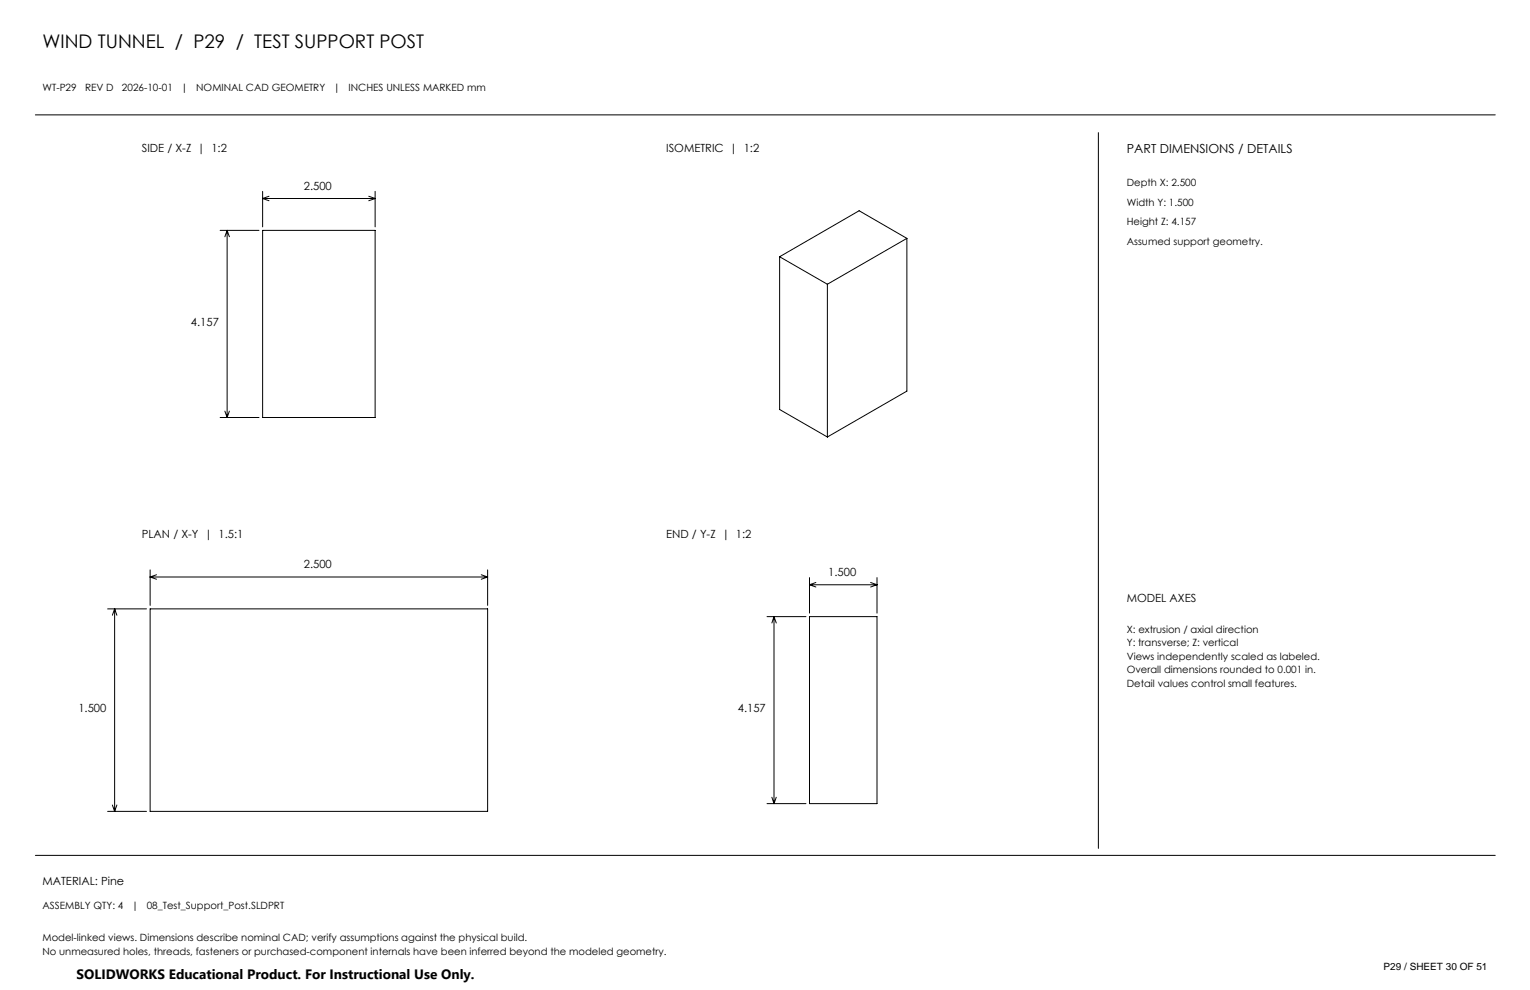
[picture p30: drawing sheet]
<svg xmlns="http://www.w3.org/2000/svg" width="432mm" height="279mm" viewBox="0 0 432 279" stroke-linecap="round" stroke-linejoin="round" font-family="sans-serif">
<defs><g id="words">
<text font-size="5.3" x="12" y="13.5">WIND TUNNEL / P29 / TEST SUPPORT POST</text>
<text font-size="3.8" x="21.6" y="276.3">SOLIDWORKS Educational Product. For Instructional Use Only.</text>
<text font-size="3.5" x="318" y="43.2">PART DIMENSIONS / DETAILS</text>
<g font-size="3.2">
<text x="40" y="42.9">SIDE / X-Z | 1:2</text>
<text x="188" y="42.9">ISOMETRIC | 1:2</text>
<text x="85.8" y="53.5">2.500</text>
<text x="53.9" y="91.9">4.157</text>
<text x="40" y="151.9">PLAN / X-Y | 1.5:1</text>
<text x="188" y="151.9">END / Y-Z | 1:2</text>
<text x="85.8" y="160.3">2.500</text>
<text x="233.7" y="162.5">1.500</text>
<text x="318" y="169.9">MODEL AXES</text>
<text x="22.1" y="200.9">1.500</text>
<text x="208.2" y="200.9">4.157</text>
<text x="12" y="249.9">MATERIAL: Pine</text>
</g>
<g font-size="2.8">
<text x="12" y="25.6">WT-P29</text>
<text x="24" y="25.6">REV D</text>
<text x="34.4" y="25.6">2026-10-01</text>
<text x="51.1" y="25.6">|</text>
<text x="55.4" y="25.6">NOMINAL CAD GEOMETRY</text>
<text x="94.1" y="25.6">|</text>
<text x="98.4" y="25.6">INCHES UNLESS MARKED mm</text>
<text x="318" y="52.6">Depth X: 2.500</text>
<text x="318" y="58.1">Width Y: 1.500</text>
<text x="318" y="63.6">Height Z: 4.157</text>
<text x="318" y="69.1">Assumed support geometry.</text>
<text x="318" y="178.6">X: extrusion / axial direction</text>
<text x="318" y="182.4">Y: transverse; Z: vertical</text>
<text x="318" y="186.3">Views independently scaled as labeled.</text>
<text x="318" y="190.1">Overall dimensions rounded to 0.001 in.</text>
<text x="318" y="193.9">Detail values control small features.</text>
<text x="12" y="256.6">ASSEMBLY QTY: 4</text>
<text x="37.2" y="256.6">|</text>
<text x="41.4" y="256.6">08_Test_Support_Post.SLDPRT</text>
<text x="12" y="265.6">Model-linked views. Dimensions describe nominal CAD; verify assumptions against the physical build.</text>
<text x="12" y="269.4">No unmeasured holes, threads, fasteners or purchased-component internals have been inferred beyond the modeled geometry.</text>
<text x="390.5" y="273.8">P29 / SHEET 30 OF 51</text>
</g>
</g></defs>
<g fill="none" stroke="#000" stroke-width=".28">
<path d="M10 32.4h412M310 37.4v202M74.1 54v10M74.1 56h31.8M74.1 56l1.8 .7M75.9 55.4l-1.8 .6M104.1 55.4l1.8 .6M105.9 54v10M105.9 56l-1.8 .7M62.1 65h11M64.1 65v52.8M64.1 65l-.6 1.8"/>
<path d="M64.1 65l.6 1.8M74.1 65h31.8v52.8h-31.8zM220 72.5l13.5 7.7M220 72.5v43.1l13.5 7.7M255.9 67.3l-22.4 12.9M255.9 67.3l-13.4-7.8-22.5 13M255.9 67.3v43.1l-22.4 12.9M233.5 80.2v43.1M62.1 117.8h11M63.5 116l.6 1.8M64.7 116l-.6 1.8M30.4 171.8h10.9"/>
<path d="M32.3 171.8v57.2M32.3 171.8l-.6 1.8M32.3 171.8l.7 1.8M42.4 160.8v10.1M42.4 171.8h95.2v57.2h-95.2zM42.4 162.8h95.2M42.4 162.8l1.8 .7M44.2 162.2l-1.8 .6M135.8 162.2l1.8 .6M137.6 160.8v10.1M137.6 162.8l-1.8 .7M216.5 174h11"/>
<path d="M218.4 174v52.8M218.4 174l-.6 1.8M218.4 174l.7 1.8M228.5 174h19v52.8h-19zM228.5 163v10M228.5 165h19M228.5 165l1.8 .7M230.3 164.4l-1.8 .6M245.7 164.4l1.8 .6M247.5 163v10M247.5 165l-1.8 .7M30.4 229h10.9"/>
<path d="M31.7 227.2l.6 1.8M33 227.2l-.7 1.8M216.5 226.8h11M217.8 225l.6 1.8M219.1 225l-.7 1.8M10 241.4h412"/>
</g>
<use href="#words"/>
</svg>
